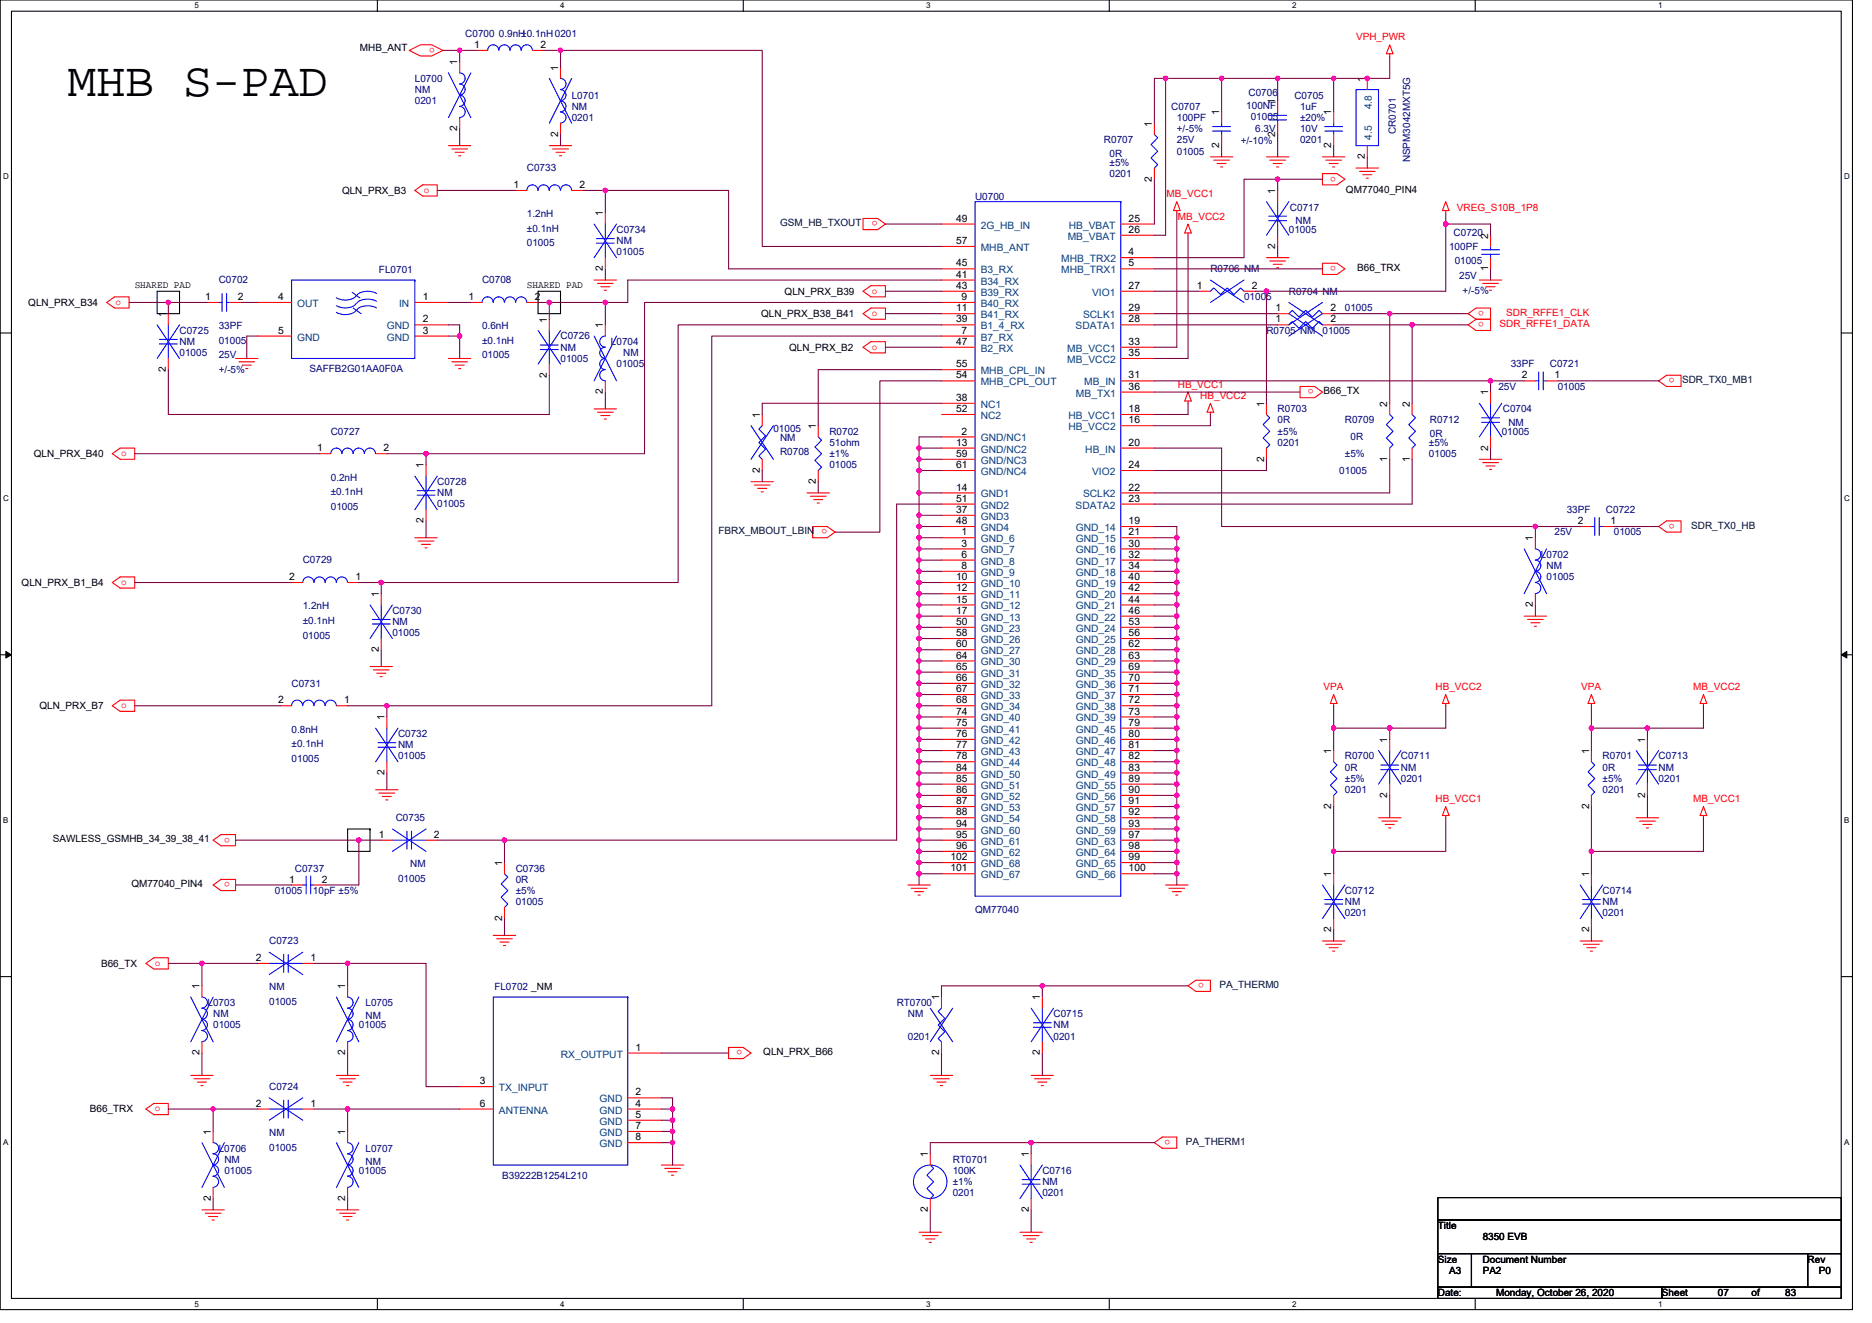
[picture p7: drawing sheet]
<svg xmlns="http://www.w3.org/2000/svg" width="297mm" height="210mm" viewBox="0 0 297 210" stroke-linecap="round" stroke-linejoin="round" font-family="sans-serif">
<defs><g id="words">
<text font-size="7.6" x="10.7" y="15.3">MHB S-PAD</text>
<g font-size="1.6" fill="#000080">
<text x="73.8" y="5.9">C0700 0.9nH±0.1nH0201</text>
<text x="65.8" y="13">L0700</text>
<text x="65.8" y="14.8">NM</text>
<text x="65.8" y="16.5">0201</text>
<text x="90.7" y="15.6">L0701</text>
<text x="90.7" y="17.4">NM</text>
<text x="185.8" y="17.4">C0707</text>
<text x="197.8" y="17.3">100NF</text>
<text x="198.1" y="15.3">C0706</text>
<text x="205.4" y="15.6">C0705</text>
<text x="206.3" y="17.4">1uF</text>
<text x="90.7" y="19.2">0201</text>
<text x="175.2" y="22.8">R0707</text>
<text x="186.7" y="19.2">100PF</text>
<text x="186.7" y="22.8">25V</text>
<text x="186.7" y="21">+/-5%</text>
<text x="196.9" y="22.9">+/-10%</text>
<text x="198.5" y="19">01005</text>
<text x="199.2" y="21">6.3V</text>
<text x="206.3" y="22.8">0201</text>
<text x="206.3" y="21">10V</text>
<text x="206.3" y="19.2">±20%</text>
<text x="221.5" y="21.3" transform="rotate(-90 221.5 21.3)">CR0701</text>
<text x="83.6" y="27.2">C0733</text>
<text x="176.1" y="24.9">0R</text>
<text x="176.1" y="26.3">±5%</text>
<text x="176.1" y="28.1">0201</text>
<text x="186.7" y="24.5">01005</text>
<text x="223.8" y="25.8" transform="rotate(-90 223.8 25.8)">NSPM3042MXT5G</text>
<text x="83.6" y="34.5">1.2nH</text>
<text x="154.7" y="31.8">U0700</text>
<text x="204.7" y="33.4">C0717</text>
<text x="205.6" y="35.6">NM</text>
<text x="83.6" y="36.8">±0.1nH</text>
<text x="83.6" y="39.1">01005</text>
<text x="97.8" y="37">C0734</text>
<text x="97.8" y="38.8">NM</text>
<text x="97.8" y="40.5">01005</text>
<text x="204.5" y="37">01005</text>
<text x="229.9" y="39.6">100PF</text>
<text x="230.6" y="37.5">C0720</text>
<text x="230.8" y="42">01005</text>
<text x="34.7" y="45">C0702</text>
<text x="60.1" y="43.4">FL0701</text>
<text x="76.5" y="45">C0708</text>
<text x="192.1" y="43.2">R0706 NM</text>
<text x="197.4" y="47.6">01005</text>
<text x="204.5" y="46.8">R0704 NM</text>
<text x="231.5" y="44.3">25V</text>
<text x="232.1" y="46.6">+/-5%</text>
<text x="28.5" y="53">C0725</text>
<text x="34.7" y="52.3">33PF</text>
<text x="76.5" y="52.3">0.6nH</text>
<text x="88.9" y="53.9">C0726</text>
<text x="201" y="53">R0705 NM 01005</text>
<text x="213.4" y="49.4">01005</text>
<text x="28.5" y="54.8">NM</text>
<text x="28.5" y="56.5">01005</text>
<text x="34.7" y="54.6">01005</text>
<text x="34.7" y="56.9">25V</text>
<text x="34.7" y="59.2">+/-5%</text>
<text x="49.1" y="59">SAFFB2G01AA0F0A</text>
<text x="76.5" y="54.6">±0.1nH</text>
<text x="76.5" y="56.9">01005</text>
<text x="88.9" y="55.6">NM</text>
<text x="88.9" y="57.4">01005</text>
<text x="96.9" y="54.8">L0704</text>
<text x="97.8" y="58.3">01005</text>
<text x="98.9" y="56.5">NM</text>
<text x="239.7" y="58.3">33PF</text>
<text x="245.9" y="58.3">C0721</text>
<text x="202.7" y="65.4">R0703</text>
<text x="237.8" y="61.9">25V</text>
<text x="238.5" y="65.4">C0704</text>
<text x="247.2" y="61.9">01005</text>
<text x="52.5" y="69">C0727</text>
<text x="122.7" y="68.6">01005</text>
<text x="123.8" y="70">NM</text>
<text x="131.6" y="69">R0702</text>
<text x="131.6" y="70.8">51ohm</text>
<text x="202.7" y="67.2">0R</text>
<text x="202.7" y="69">±5%</text>
<text x="202.7" y="70.8">0201</text>
<text x="213.4" y="67.2">R0709</text>
<text x="214.3" y="69.9">0R</text>
<text x="226.7" y="70.8">±5%</text>
<text x="226.9" y="67.2">R0712</text>
<text x="226.9" y="69.3">0R</text>
<text x="238.3" y="69">01005</text>
<text x="239.3" y="67.6">NM</text>
<text x="52.5" y="76.3">0.2nH</text>
<text x="69.4" y="77">C0728</text>
<text x="123.8" y="72.2">R0708</text>
<text x="131.6" y="72.5">±1%</text>
<text x="131.6" y="74.3">01005</text>
<text x="212.5" y="75.2">01005</text>
<text x="213.4" y="72.5">±5%</text>
<text x="226.7" y="72.5">01005</text>
<text x="52.5" y="78.6">±0.1nH</text>
<text x="52.5" y="80.9">01005</text>
<text x="69.4" y="78.8">NM</text>
<text x="69.4" y="80.5">01005</text>
<text x="248.6" y="81.4">33PF</text>
<text x="254.8" y="81.4">C0722</text>
<text x="48" y="89.4">C0729</text>
<text x="244.5" y="88.5">L0702</text>
<text x="246.7" y="85">25V</text>
<text x="256.1" y="85">01005</text>
<text x="245.4" y="90.3">NM</text>
<text x="245.4" y="92.1">01005</text>
<text x="48" y="96.7">1.2nH</text>
<text x="48" y="99">±0.1nH</text>
<text x="48" y="101.3">01005</text>
<text x="62.3" y="97.4">C0730</text>
<text x="62.3" y="99.2">NM</text>
<text x="62.3" y="101">01005</text>
<text x="46.3" y="109">C0731</text>
<text x="46.3" y="116.3">0.8nH</text>
<text x="46.3" y="118.6">±0.1nH</text>
<text x="63.2" y="117">C0732</text>
<text x="63.2" y="118.8">NM</text>
<text x="46.3" y="120.9">01005</text>
<text x="63.2" y="120.5">01005</text>
<text x="213.4" y="120.5">R0700</text>
<text x="213.4" y="122.3">0R</text>
<text x="213.4" y="124.1">±5%</text>
<text x="213.4" y="125.9">0201</text>
<text x="222.3" y="120.5">C0711</text>
<text x="222.3" y="122.3">NM</text>
<text x="222.3" y="124.1">0201</text>
<text x="254.3" y="120.5">R0701</text>
<text x="254.3" y="122.3">0R</text>
<text x="254.3" y="124.1">±5%</text>
<text x="254.3" y="125.9">0201</text>
<text x="263.2" y="120.5">C0713</text>
<text x="263.2" y="122.3">NM</text>
<text x="263.2" y="124.1">0201</text>
<text x="62.8" y="130.3">C0735</text>
<text x="65.1" y="137.6">NM</text>
<text x="43.6" y="141.9">01005</text>
<text x="46.8" y="138.3">C0737</text>
<text x="49.7" y="141.9">10pF ±5%</text>
<text x="63.2" y="139.9">01005</text>
<text x="81.8" y="138.3">C0736</text>
<text x="81.8" y="140.1">0R</text>
<text x="81.8" y="141.9">±5%</text>
<text x="81.8" y="143.7">01005</text>
<text x="213.4" y="141.9">C0712</text>
<text x="213.4" y="143.7">NM</text>
<text x="254.3" y="141.9">C0714</text>
<text x="254.3" y="143.7">NM</text>
<text x="42.7" y="149.9">C0723</text>
<text x="154.7" y="144.9">QM77040</text>
<text x="213.4" y="145.4">0201</text>
<text x="254.3" y="145.4">0201</text>
<text x="32.9" y="159.7">L0703</text>
<text x="33.8" y="161.4">NM</text>
<text x="42.7" y="157.2">NM</text>
<text x="42.7" y="159.5">01005</text>
<text x="58" y="159.7">L0705</text>
<text x="58" y="161.8">NM</text>
<text x="78.4" y="157.2">FL0702 _NM</text>
<text x="142.3" y="159.7">RT0700</text>
<text x="144.1" y="161.4">NM</text>
<text x="167.2" y="161.4">C0715</text>
<text x="33.8" y="163.2">01005</text>
<text x="56.9" y="163.2">01005</text>
<text x="144.1" y="165">0201</text>
<text x="167.2" y="163.2">NM</text>
<text x="167.2" y="165">0201</text>
<text x="42.7" y="173">C0724</text>
<text x="34.7" y="182.8">L0706</text>
<text x="35.6" y="184.6">NM</text>
<text x="42.7" y="180.3">NM</text>
<text x="42.7" y="182.6">01005</text>
<text x="58" y="182.8">L0707</text>
<text x="58" y="184.9">NM</text>
<text x="151.2" y="184.6">RT0701</text>
<text x="35.6" y="186.3">01005</text>
<text x="56.9" y="186.3">01005</text>
<text x="79.7" y="187.1">B39222B1254L210</text>
<text x="151.2" y="186.3">100K</text>
<text x="151.2" y="188.1">±1%</text>
<text x="151.2" y="189.9">0201</text>
<text x="165.4" y="186.3">C0716</text>
<text x="165.4" y="188.1">NM</text>
<text x="165.4" y="189.9">0201</text>
</g>
<g font-size="1.6">
<text x="57.1" y="8.2">MHB_ANT</text>
<text x="72.6" y="10.3" transform="rotate(-90 72.6 10.3)">1</text>
<text x="75.2" y="7.6">1</text>
<text x="85.7" y="7.6">2</text>
<text x="88.6" y="11.2" transform="rotate(-90 88.6 11.2)">1</text>
<text x="202.3" y="16.5" transform="rotate(-90 202.3 16.5)">1</text>
<text x="216.6" y="13" transform="rotate(-90 216.6 13)">1</text>
<text x="72.6" y="20.8" transform="rotate(-90 72.6 20.8)">2</text>
<text x="88.6" y="21.7" transform="rotate(-90 88.6 21.7)">2</text>
<text x="182.8" y="20.1" transform="rotate(-90 182.8 20.1)">1</text>
<text x="193.5" y="23.5" transform="rotate(-90 193.5 23.5)">2</text>
<text x="193.5" y="18.3" transform="rotate(-90 193.5 18.3)">1</text>
<text x="202.3" y="21.7" transform="rotate(-90 202.3 21.7)">2</text>
<text x="211.2" y="23.5" transform="rotate(-90 211.2 23.5)">2</text>
<text x="211.2" y="18.3" transform="rotate(-90 211.2 18.3)">1</text>
<text x="81.5" y="29.8">1</text>
<text x="92" y="29.8">2</text>
<text x="182.8" y="28.8" transform="rotate(-90 182.8 28.8)">2</text>
<text x="216.6" y="25.3" transform="rotate(-90 216.6 25.3)">2</text>
<text x="54.3" y="30.8">QLN_PRX_B3</text>
<text x="95.7" y="34.3" transform="rotate(-90 95.7 34.3)">1</text>
<text x="151.7" y="35.2">49</text>
<text x="179.1" y="35.2">25</text>
<text x="202.3" y="30.8" transform="rotate(-90 202.3 30.8)">1</text>
<text x="213.6" y="30.6">QM77040_PIN4</text>
<text x="151.7" y="38.7">57</text>
<text x="179.1" y="40.5">4</text>
<text x="179.1" y="37">26</text>
<text x="202.3" y="39.5" transform="rotate(-90 202.3 39.5)">2</text>
<text x="236.1" y="37.9" transform="rotate(-90 236.1 37.9)">2</text>
<text x="21.4" y="45.7">SHARED PAD</text>
<text x="32.6" y="47.6">1</text>
<text x="37.7" y="47.6">2</text>
<text x="44.1" y="47.6">4</text>
<text x="67.1" y="47.6">1</text>
<text x="74.4" y="47.6">1</text>
<text x="83.6" y="45.7">SHARED PAD</text>
<text x="84.9" y="47.6">2</text>
<text x="95.7" y="43.1" transform="rotate(-90 95.7 43.1)">2</text>
<text x="124.5" y="46.8">QLN_PRX_B39</text>
<text x="151.7" y="44.1">41</text>
<text x="151.7" y="45.8">43</text>
<text x="151.7" y="42.3">45</text>
<text x="152.6" y="47.6">9</text>
<text x="179.1" y="42.3">5</text>
<text x="179.1" y="45.8">27</text>
<text x="189.9" y="45.8">1</text>
<text x="198.6" y="45.8">2</text>
<text x="215.3" y="43">B66_TRX</text>
<text x="236.1" y="43.1" transform="rotate(-90 236.1 43.1)">1</text>
<text x="4.5" y="48.5">QLN_PRX_B34</text>
<text x="26.3" y="50.3" transform="rotate(-90 26.3 50.3)">1</text>
<text x="44.1" y="53">5</text>
<text x="67.1" y="51.2">2</text>
<text x="67.1" y="53">3</text>
<text x="86.8" y="51.2" transform="rotate(-90 86.8 51.2)">1</text>
<text x="95.7" y="52.1" transform="rotate(-90 95.7 52.1)">1</text>
<text x="120.8" y="50.3">QLN_PRX_B38_B41</text>
<text x="151.7" y="49.4">11</text>
<text x="151.7" y="51.2">39</text>
<text x="152.6" y="53">7</text>
<text x="179.1" y="51.2">28</text>
<text x="179.1" y="49.4">29</text>
<text x="202.4" y="51.2">1</text>
<text x="202.4" y="49.4">1</text>
<text x="211.1" y="51.2">2</text>
<text x="211.1" y="49.4">2</text>
<text x="26.3" y="59.1" transform="rotate(-90 26.3 59.1)">2</text>
<text x="86.8" y="59.9" transform="rotate(-90 86.8 59.9)">2</text>
<text x="125.2" y="55.6">QLN_PRX_B2</text>
<text x="151.7" y="54.7">47</text>
<text x="151.7" y="58.3">55</text>
<text x="179.1" y="54.7">33</text>
<text x="179.1" y="56.5">35</text>
<text x="95.7" y="62.6" transform="rotate(-90 95.7 62.6)">2</text>
<text x="151.7" y="65.4">52</text>
<text x="151.7" y="60.1">54</text>
<text x="151.7" y="63.6">38</text>
<text x="179.1" y="65.4">18</text>
<text x="179.1" y="60.1">31</text>
<text x="179.1" y="61.9">36</text>
<text x="200.6" y="64.5" transform="rotate(-90 200.6 64.5)">1</text>
<text x="210" y="62.6">B66_TX</text>
<text x="220.1" y="64.5" transform="rotate(-90 220.1 64.5)">2</text>
<text x="223.7" y="64.5" transform="rotate(-90 223.7 64.5)">2</text>
<text x="236.1" y="62.8" transform="rotate(-90 236.1 62.8)">1</text>
<text x="241.5" y="60.1">2</text>
<text x="246.7" y="60.1">1</text>
<text x="50.4" y="71.6">1</text>
<text x="60.9" y="71.6">2</text>
<text x="120.6" y="66.3" transform="rotate(-90 120.6 66.3)">1</text>
<text x="129.5" y="68.1" transform="rotate(-90 129.5 68.1)">1</text>
<text x="151.7" y="70.7">13</text>
<text x="152.6" y="69">2</text>
<text x="179.1" y="67.2">16</text>
<text x="179.1" y="70.7">20</text>
<text x="236.1" y="71.5" transform="rotate(-90 236.1 71.5)">2</text>
<text x="5.4" y="72.5">QLN_PRX_B40</text>
<text x="67.2" y="74.3" transform="rotate(-90 67.2 74.3)">1</text>
<text x="120.6" y="75.1" transform="rotate(-90 120.6 75.1)">2</text>
<text x="129.5" y="76.8" transform="rotate(-90 129.5 76.8)">2</text>
<text x="151.7" y="77.9">14</text>
<text x="151.7" y="72.5">59</text>
<text x="151.7" y="74.3">61</text>
<text x="179.1" y="74.3">24</text>
<text x="179.1" y="77.9">22</text>
<text x="200.6" y="73.3" transform="rotate(-90 200.6 73.3)">2</text>
<text x="220.1" y="73.3" transform="rotate(-90 220.1 73.3)">1</text>
<text x="223.7" y="73.3" transform="rotate(-90 223.7 73.3)">1</text>
<text x="67.2" y="83.1" transform="rotate(-90 67.2 83.1)">2</text>
<text x="151.7" y="81.4">37</text>
<text x="151.7" y="83.2">48</text>
<text x="151.7" y="79.6">51</text>
<text x="179.1" y="83.2">19</text>
<text x="179.1" y="79.6">23</text>
<text x="250.4" y="83.2">2</text>
<text x="255.5" y="83.2">1</text>
<text x="152.6" y="85">1</text>
<text x="152.6" y="86.7">3</text>
<text x="152.6" y="88.5">6</text>
<text x="179.1" y="85">21</text>
<text x="179.1" y="86.7">30</text>
<text x="179.1" y="88.5">32</text>
<text x="243.2" y="85.9" transform="rotate(-90 243.2 85.9)">1</text>
<text x="3.4" y="93">QLN_PRX_B1_B4</text>
<text x="45.9" y="92.1">2</text>
<text x="56.4" y="92.1">1</text>
<text x="60.1" y="94.8" transform="rotate(-90 60.1 94.8)">1</text>
<text x="151.7" y="92.1">10</text>
<text x="151.7" y="93.9">12</text>
<text x="151.7" y="95.6">15</text>
<text x="152.6" y="90.3">8</text>
<text x="179.1" y="90.3">34</text>
<text x="179.1" y="92.1">40</text>
<text x="179.1" y="93.9">42</text>
<text x="179.1" y="95.6">44</text>
<text x="151.7" y="97.4">17</text>
<text x="151.7" y="99.2">50</text>
<text x="151.7" y="101">58</text>
<text x="179.1" y="97.4">46</text>
<text x="179.1" y="99.2">53</text>
<text x="179.1" y="101">56</text>
<text x="243.2" y="96.4" transform="rotate(-90 243.2 96.4)">2</text>
<text x="60.1" y="103.5" transform="rotate(-90 60.1 103.5)">2</text>
<text x="151.7" y="102.7">60</text>
<text x="151.7" y="104.5">64</text>
<text x="151.7" y="106.3">65</text>
<text x="179.1" y="102.7">62</text>
<text x="179.1" y="104.5">63</text>
<text x="179.1" y="106.3">69</text>
<text x="6.3" y="112.5">QLN_PRX_B7</text>
<text x="44.1" y="111.6">2</text>
<text x="54.6" y="111.6">1</text>
<text x="151.7" y="108.1">66</text>
<text x="151.7" y="109.9">67</text>
<text x="151.7" y="111.6">68</text>
<text x="151.7" y="113.4">74</text>
<text x="179.1" y="108.1">70</text>
<text x="179.1" y="109.9">71</text>
<text x="179.1" y="111.6">72</text>
<text x="179.1" y="113.4">73</text>
<text x="61" y="114.3" transform="rotate(-90 61 114.3)">1</text>
<text x="151.7" y="115.2">75</text>
<text x="151.7" y="117">76</text>
<text x="151.7" y="118.7">77</text>
<text x="179.1" y="115.2">79</text>
<text x="179.1" y="117">80</text>
<text x="179.1" y="118.7">81</text>
<text x="211.2" y="119.7" transform="rotate(-90 211.2 119.7)">1</text>
<text x="220.1" y="117.9" transform="rotate(-90 220.1 117.9)">1</text>
<text x="252.1" y="119.7" transform="rotate(-90 252.1 119.7)">1</text>
<text x="261" y="117.9" transform="rotate(-90 261 117.9)">1</text>
<text x="61" y="123.1" transform="rotate(-90 61 123.1)">2</text>
<text x="151.7" y="120.5">78</text>
<text x="151.7" y="122.3">84</text>
<text x="151.7" y="124.1">85</text>
<text x="151.7" y="125.9">86</text>
<text x="179.1" y="120.5">82</text>
<text x="179.1" y="122.3">83</text>
<text x="179.1" y="124.1">89</text>
<text x="179.1" y="125.9">90</text>
<text x="151.7" y="127.6">87</text>
<text x="151.7" y="129.4">88</text>
<text x="151.7" y="131.2">94</text>
<text x="179.1" y="127.6">91</text>
<text x="179.1" y="129.4">92</text>
<text x="179.1" y="131.2">93</text>
<text x="211.2" y="128.4" transform="rotate(-90 211.2 128.4)">2</text>
<text x="220.1" y="126.6" transform="rotate(-90 220.1 126.6)">2</text>
<text x="252.1" y="128.4" transform="rotate(-90 252.1 128.4)">2</text>
<text x="261" y="126.6" transform="rotate(-90 261 126.6)">2</text>
<text x="8.4" y="133.7">SAWLESS_GSMHB_34_39_38_41</text>
<text x="60.1" y="133">1</text>
<text x="68.9" y="133">2</text>
<text x="79.7" y="137.4" transform="rotate(-90 79.7 137.4)">1</text>
<text x="150.8" y="136.5">102</text>
<text x="151.7" y="133">95</text>
<text x="151.7" y="134.7">96</text>
<text x="179.1" y="133">97</text>
<text x="179.1" y="134.7">98</text>
<text x="179.1" y="136.5">99</text>
<text x="20.8" y="140.8">QM77040_PIN4</text>
<text x="45.9" y="140.1">1</text>
<text x="51.1" y="140.1">2</text>
<text x="150.8" y="138.3">101</text>
<text x="179.1" y="138.3">100</text>
<text x="211.2" y="139.2" transform="rotate(-90 211.2 139.2)">1</text>
<text x="252.1" y="139.2" transform="rotate(-90 252.1 139.2)">1</text>
<text x="79.7" y="146.2" transform="rotate(-90 79.7 146.2)">2</text>
<text x="211.2" y="148" transform="rotate(-90 211.2 148)">2</text>
<text x="252.1" y="148" transform="rotate(-90 252.1 148)">2</text>
<text x="16" y="153.4">B66_TX</text>
<text x="40.6" y="152.5">2</text>
<text x="49.3" y="152.5">1</text>
<text x="31.7" y="157" transform="rotate(-90 31.7 157)">1</text>
<text x="54.8" y="157" transform="rotate(-90 54.8 157)">1</text>
<text x="149" y="158.8" transform="rotate(-90 149 158.8)">1</text>
<text x="165" y="158.8" transform="rotate(-90 165 158.8)">1</text>
<text x="31.7" y="167.5" transform="rotate(-90 31.7 167.5)">2</text>
<text x="54.8" y="167.5" transform="rotate(-90 54.8 167.5)">2</text>
<text x="100.9" y="166.8">1</text>
<text x="121.1" y="167.5">QLN_PRX_B66</text>
<text x="149" y="167.5" transform="rotate(-90 149 167.5)">2</text>
<text x="165" y="167.5" transform="rotate(-90 165 167.5)">2</text>
<text x="76.1" y="172.1">3</text>
<text x="100.9" y="173.9">2</text>
<text x="14.3" y="176.6">B66_TRX</text>
<text x="40.6" y="175.6">2</text>
<text x="49.3" y="175.6">1</text>
<text x="76.1" y="175.6">6</text>
<text x="100.9" y="175.6">4</text>
<text x="100.9" y="177.4">5</text>
<text x="100.9" y="179.2">7</text>
<text x="33.4" y="180.1" transform="rotate(-90 33.4 180.1)">1</text>
<text x="54.8" y="180.1" transform="rotate(-90 54.8 180.1)">1</text>
<text x="100.9" y="181">8</text>
<text x="147.2" y="183.7" transform="rotate(-90 147.2 183.7)">1</text>
<text x="163.2" y="183.7" transform="rotate(-90 163.2 183.7)">1</text>
<text x="33.4" y="190.6" transform="rotate(-90 33.4 190.6)">2</text>
<text x="54.8" y="190.6" transform="rotate(-90 54.8 190.6)">2</text>
<text x="147.2" y="192.4" transform="rotate(-90 147.2 192.4)">2</text>
<text x="163.2" y="192.4" transform="rotate(-90 163.2 192.4)">2</text>
<text x="228.1" y="195.1">Title</text>
<text x="235.3" y="196.8">8350 EVB</text>
<text x="228.1" y="200.4">Size</text>
<text x="229.9" y="202.2">A3</text>
<text x="235.3" y="200.4">Document Number</text>
<text x="235.3" y="202.2">PA2</text>
<text x="286.8" y="200.4">Rev</text>
<text x="288.6" y="202.2">P0</text>
<text x="228.1" y="205.7">Date:</text>
<text x="237.4" y="205.7">Monday, October 26, 2020</text>
<text x="263.7" y="205.7">Sheet</text>
<text x="272.6" y="205.7">07</text>
<text x="277.9" y="205.7">of</text>
<text x="283.3" y="205.7">83</text>
</g>
<g font-size="1.6" fill="#f00">
<text x="69" y="7.6" transform="rotate(180 69 7.6)">o</text>
<text x="215.2" y="6.4">VPH_PWR</text>
<text x="212" y="28" transform="rotate(180 212 28)">o</text>
<text x="67.2" y="30.6">o</text>
<text x="139.3" y="35.1" transform="rotate(180 139.3 35.1)">o</text>
<text x="185.1" y="31.3">MB_VCC1</text>
<text x="186.9" y="34.8">MB_VCC2</text>
<text x="231.2" y="33.4">VREG_S10B_1P8</text>
<text x="138.4" y="46.6">o</text>
<text x="212" y="42.2" transform="rotate(180 212 42.2)">o</text>
<text x="18.3" y="48.4">o</text>
<text x="138.4" y="50.1">o</text>
<text x="235.5" y="49.4" transform="rotate(180 235.5 49.4)">o</text>
<text x="235.5" y="51.1" transform="rotate(180 235.5 51.1)">o</text>
<text x="237.9" y="51.9">SDR_RFFE1_DATA</text>
<text x="239" y="50.1">SDR_RFFE1_CLK</text>
<text x="138.4" y="55.5">o</text>
<text x="186.9" y="61.5">HB_VCC1</text>
<text x="190.5" y="63.3">HB_VCC2</text>
<text x="208.4" y="61.8" transform="rotate(180 208.4 61.8)">o</text>
<text x="265.7" y="60" transform="rotate(180 265.7 60)">o</text>
<text x="19.2" y="72.4">o</text>
<text x="265.7" y="83.1" transform="rotate(180 265.7 83.1)">o</text>
<text x="131.3" y="84" transform="rotate(180 131.3 84)">o</text>
<text x="19.2" y="92.8">o</text>
<text x="19.2" y="112.4">o</text>
<text x="210" y="109.5">VPA</text>
<text x="227.8" y="109.5">HB_VCC2</text>
<text x="250.9" y="109.5">VPA</text>
<text x="268.7" y="109.5">MB_VCC2</text>
<text x="227.8" y="127.3">HB_VCC1</text>
<text x="268.7" y="127.3">MB_VCC1</text>
<text x="36.5" y="132.9" transform="rotate(180 36.5 132.9)">o</text>
<text x="36.5" y="140" transform="rotate(180 36.5 140)">o</text>
<text x="24.6" y="153.3">o</text>
<text x="191" y="156" transform="rotate(180 191 156)">o</text>
<text x="117.7" y="166.7" transform="rotate(180 117.7 166.7)">o</text>
<text x="24.6" y="176.4">o</text>
<text x="185.7" y="180.9" transform="rotate(180 185.7 180.9)">o</text>
</g>
<g font-size="1.6" fill="#004080">
<text x="217.7" y="17.4" transform="rotate(-90 217.7 17.4)">4.8</text>
<text x="217.7" y="22.2" transform="rotate(-90 217.7 22.2)">4.5</text>
<text x="155.6" y="36.3">2G_HB_IN</text>
<text x="155.6" y="39.8">MHB_ANT</text>
<text x="168.4" y="41.6">MHB_TRX2</text>
<text x="169.4" y="38.1">MB_VBAT</text>
<text x="169.6" y="36.3">HB_VBAT</text>
<text x="155.6" y="45.2">B34_RX</text>
<text x="155.6" y="46.9">B39_RX</text>
<text x="155.6" y="43.4">B3_RX</text>
<text x="168.4" y="43.4">MHB_TRX1</text>
<text x="173.3" y="46.9">VIO1</text>
<text x="47.2" y="48.7">OUT</text>
<text x="61.4" y="52.3">GND</text>
<text x="63.3" y="48.7">IN</text>
<text x="155.6" y="48.7">B40_RX</text>
<text x="155.6" y="50.5">B41_RX</text>
<text x="155.6" y="52.3">B1_4_RX</text>
<text x="170.7" y="52.3">SDATA1</text>
<text x="171.8" y="50.5">SCLK1</text>
<text x="47.2" y="54.1">GND</text>
<text x="61.4" y="54.1">GND</text>
<text x="155.6" y="54.1">B7_RX</text>
<text x="155.6" y="55.8">B2_RX</text>
<text x="155.6" y="59.4">MHB_CPL_IN</text>
<text x="169.4" y="55.8">MB_VCC1</text>
<text x="169.4" y="57.6">MB_VCC2</text>
<text x="155.6" y="61.2">MHB_CPL_OUT</text>
<text x="155.6" y="64.7">NC1</text>
<text x="170.7" y="63">MB_TX1</text>
<text x="172" y="61.2">MB_IN</text>
<text x="155.6" y="70.1">GND/NC1</text>
<text x="155.6" y="71.8">GND/NC2</text>
<text x="155.6" y="66.5">NC2</text>
<text x="169.5" y="68.3">HB_VCC2</text>
<text x="169.5" y="66.5">HB_VCC1</text>
<text x="172.2" y="71.8">HB_IN</text>
<text x="155.6" y="73.6">GND/NC3</text>
<text x="155.6" y="75.4">GND/NC4</text>
<text x="173.3" y="75.4">VIO2</text>
<text x="155.6" y="79">GND1</text>
<text x="155.6" y="82.5">GND3</text>
<text x="155.6" y="80.7">GND2</text>
<text x="170.7" y="80.7">SDATA2</text>
<text x="171.8" y="79">SCLK2</text>
<text x="155.6" y="84.3">GND4</text>
<text x="155.6" y="86.1">GND_6</text>
<text x="155.6" y="87.8">GND_7</text>
<text x="155.6" y="89.6">GND_8</text>
<text x="170.7" y="84.3">GND_14</text>
<text x="170.7" y="86.1">GND_15</text>
<text x="170.7" y="87.8">GND_16</text>
<text x="170.7" y="89.6">GND_17</text>
<text x="155.6" y="91.4">GND_9</text>
<text x="155.6" y="93.2">GND_10</text>
<text x="155.6" y="95">GND_11</text>
<text x="170.7" y="91.4">GND_18</text>
<text x="170.7" y="93.2">GND_19</text>
<text x="170.7" y="95">GND_20</text>
<text x="155.6" y="96.7">GND_12</text>
<text x="155.6" y="98.5">GND_13</text>
<text x="155.6" y="100.3">GND_23</text>
<text x="170.7" y="96.7">GND_21</text>
<text x="170.7" y="98.5">GND_22</text>
<text x="170.7" y="100.3">GND_24</text>
<text x="155.6" y="102.1">GND_26</text>
<text x="155.6" y="103.8">GND_27</text>
<text x="155.6" y="105.6">GND_30</text>
<text x="155.6" y="107.4">GND_31</text>
<text x="170.7" y="102.1">GND_25</text>
<text x="170.7" y="103.8">GND_28</text>
<text x="170.7" y="105.6">GND_29</text>
<text x="170.7" y="107.4">GND_35</text>
<text x="155.6" y="109.2">GND_32</text>
<text x="155.6" y="111">GND_33</text>
<text x="155.6" y="112.7">GND_34</text>
<text x="170.7" y="109.2">GND_36</text>
<text x="170.7" y="111">GND_37</text>
<text x="170.7" y="112.7">GND_38</text>
<text x="155.6" y="114.5">GND_40</text>
<text x="155.6" y="116.3">GND_41</text>
<text x="155.6" y="118.1">GND_42</text>
<text x="155.6" y="119.8">GND_43</text>
<text x="170.7" y="114.5">GND_39</text>
<text x="170.7" y="116.3">GND_45</text>
<text x="170.7" y="118.1">GND_46</text>
<text x="170.7" y="119.8">GND_47</text>
<text x="155.6" y="121.6">GND_44</text>
<text x="155.6" y="123.4">GND_50</text>
<text x="155.6" y="125.2">GND_51</text>
<text x="170.7" y="121.6">GND_48</text>
<text x="170.7" y="123.4">GND_49</text>
<text x="170.7" y="125.2">GND_55</text>
<text x="155.6" y="127">GND_52</text>
<text x="155.6" y="128.7">GND_53</text>
<text x="155.6" y="130.5">GND_54</text>
<text x="170.7" y="127">GND_56</text>
<text x="170.7" y="128.7">GND_57</text>
<text x="170.7" y="130.5">GND_58</text>
<text x="155.6" y="132.3">GND_60</text>
<text x="155.6" y="134.1">GND_61</text>
<text x="155.6" y="135.8">GND_62</text>
<text x="155.6" y="137.6">GND_68</text>
<text x="170.7" y="132.3">GND_59</text>
<text x="170.7" y="134.1">GND_63</text>
<text x="170.7" y="135.8">GND_64</text>
<text x="170.7" y="137.6">GND_65</text>
<text x="155.6" y="139.4">GND_67</text>
<text x="170.7" y="139.4">GND_66</text>
<text x="89" y="167.9">RX_OUTPUT</text>
<text x="79.2" y="173.2">TX_INPUT</text>
<text x="79.2" y="176.7">ANTENNA</text>
<text x="95.1" y="175">GND</text>
<text x="95.1" y="176.7">GND</text>
<text x="95.1" y="178.5">GND</text>
<text x="95.1" y="180.3">GND</text>
<text x="95.1" y="182.1">GND</text>
</g>
<g font-size="1.6" fill="#000040">
<text x="123.8" y="35.9">GSM_HB_TXOUT</text>
<text x="266.9" y="60.8">SDR_TX0_MB1</text>
<text x="268.3" y="83.9">SDR_TX0_HB</text>
<text x="114" y="84.8">FBRX_MBOUT_LBIN</text>
<text x="193.5" y="156.8">PA_THERM0</text>
<text x="188.1" y="181.7">PA_THERM1</text>
</g>
<g font-size="1.3">
<text x="30.8" y="1.3">5</text>
<text x="88.9" y="1.3">4</text>
<text x="147" y="1.3">3</text>
<text x="205" y="1.3">2</text>
<text x="263.1" y="1.3">1</text>
<text x=".5" y="28.4">D</text>
<text x="292.6" y="28.4">D</text>
<text x=".5" y="79.5">C</text>
<text x="292.6" y="79.5">C</text>
<text x=".5" y="130.6">B</text>
<text x="292.6" y="130.6">B</text>
<text x=".5" y="181.7">A</text>
<text x="292.6" y="181.7">A</text>
<text x="30.8" y="207.4">5</text>
<text x="88.9" y="207.4">4</text>
<text x="147" y="207.4">3</text>
<text x="205" y="207.4">2</text>
<text x="263.1" y="207.4">1</text>
</g>
</g></defs>
<path d="M0 0h293.9v207.9h-293.9zM1.8 1.8h290.4v204.3h-290.4z" fill="none" stroke="#000" stroke-width=".17"/>
<g fill="#fff">
<path d="M30.8 .2h.7v1.4h-.7z"/>
<path d="M30.8 206.3h.7v1.4h-.7z"/>
</g>
<path d="M59.9 0v1.8M59.9 206.1v1.8" fill="none" stroke="#000" stroke-width=".17"/>
<g fill="#fff">
<path d="M88.9 .2h.7v1.4h-.7z"/>
<path d="M88.9 206.3h.7v1.4h-.7z"/>
</g>
<path d="M117.9 0v1.8M117.9 206.1v1.8" fill="none" stroke="#000" stroke-width=".17"/>
<g fill="#fff">
<path d="M147 .2h.7v1.4h-.7z"/>
<path d="M147 206.3h.7v1.4h-.7z"/>
</g>
<path d="M176 0v1.8M176 206.1v1.8" fill="none" stroke="#000" stroke-width=".17"/>
<g fill="#fff">
<path d="M205 .2h.7v1.4h-.7z"/>
<path d="M205 206.3h.7v1.4h-.7z"/>
</g>
<path d="M234.1 0v1.8M234.1 206.1v1.8" fill="none" stroke="#000" stroke-width=".17"/>
<g fill="#fff">
<path d="M263.1 .2h.7v1.4h-.7z"/>
<path d="M263.1 206.3h.7v1.4h-.7z"/>
<path d="M.5 27.3h.9v1.4h-.9z"/>
<path d="M292.6 27.3h.9v1.4h-.9z"/>
<path d="M.5 78.4h.9v1.4h-.9z"/>
<path d="M292.6 78.4h.9v1.4h-.9z"/>
</g>
<path d="M0 52.9h1.8M292.2 52.9h1.7" fill="none" stroke="#000" stroke-width=".17"/>
<g fill="#fff">
<path d="M.5 129.5h.8v1.4h-.8z"/>
<path d="M292.6 129.5h.9v1.4h-.9z"/>
</g>
<path d="M0 103.9h1.8M292.2 103.9h1.7" fill="none" stroke="#000" stroke-width=".17"/>
<path d="M.9 103.4l.9 .5-.9 .5zM292.2 103.9l.8-.5v1z" fill="#000" stroke="#000" stroke-width=".16"/>
<g fill="#fff">
<path d="M.5 180.5h.8v1.4h-.8z"/>
<path d="M292.6 180.5h.9v1.4h-.9z"/>
</g>
<g fill="none" stroke="#000" stroke-width=".17">
<path d="M24.9 46.2h3.6v3.6h-3.6zM28.5 46.2h.1M85.4 46.2h3.5v3.6h-3.5zM88.9 46.2h.1M55.2 131.6h3.5v3.5h-3.5zM58.7 131.6h.1M0 155h1.8M292.2 155h1.7M228.2 190.1h64v3.5h-64zM228.2 193.6h64v5.4h-64zM228.2 199h5.3v5.3h-5.3zM233.5 199h.1"/>
<path d="M233.5 199h53.3v5.3h-53.3zM286.8 199h.1M286.8 199h5.4v5.3h-5.4zM292.2 190.1h.1M292.2 193.6h.1M292.2 199h.1M228.2 204.3h35.5v1.8h-35.5zM263.7 204.3h.1M263.7 204.3h28.5v1.8h-28.5zM292.2 204.3h.1"/>
</g>
<g fill="none" stroke="#f00" stroke-width=".17">
<path d="M64.9 8l1.8-.9h1.8l1.8 .9-1.8 .9h-1.8zM72.9 9.8v1.8M72.9 18.7v1.7M75.6 8h1.8M84.5 8h1.8M88.9 10.7v1.7M88.9 19.6v1.7M183.2 19.6v1.7M193.8 17.8v1.8M202.7 16v1.8M202.7 19.6v1.7M211.6 17.8v1.8"/>
<path d="M217 12.4v1.8M220.5 7.1l.5 1.4h-1zM220.5 8.5v.4M65.8 30.2l1.3-.9h2.3v1.8h-2.3zM71.2 23.1h3.5M71.7 23.6h2.5M72.2 24.2h1.5M72.8 24.7h.3M81.8 30.2h1.8M87.2 23.1h3.5M87.7 23.6h2.5M88.2 24.2h1.5"/>
<path d="M88.8 24.7h.3M90.7 30.2h1.8M96.1 33.8v1.8M136.9 34.7h2.4l1.2 .9-1.2 .8h-2.4zM149.4 35.6h5.3M149.4 39.1h5.3M177.8 35.6h5.4M177.8 37.3h5.4M183.2 26.7v1.7M186.7 32l.6 1.4h-1.1zM186.7 33.4v.4M188.5 35.6l.5 1.4h-1z"/>
<path d="M188.5 37v.3M192.1 24.9h3.5M192.6 25.4h2.5M193.1 26h1.5M193.7 26.5h.3M193.8 21.3v1.8M201 24.9h3.5M201.5 25.4h2.5M202 26h1.5M202.6 26.5h.3M202.7 30.2v1.8M202.7 37.3v1.8"/>
<path d="M209.8 24.9h3.6M209.8 27.6h2.4l1.2 .8-1.2 .9h-2.4zM210.4 25.4h2.5M210.9 26h1.4M211.5 26.5h.3M211.6 21.3v1.8M215.2 26.7h3.5M215.7 27.2h2.5M216.2 27.7h1.5M216.8 28.3h.3M217 23.1v1.8M229.4 32l.5 1.4h-1z"/>
<path d="M229.4 33.4v.4M236.5 37.3v1.8M16.9 48l1.3-.9h2.3v1.8h-2.3zM26.7 49.8v1.8M26.7 56.9v1.8M32.9 48h1.8M36.5 48h1.8M37.4 56.9h3.5M37.9 57.4h2.5M38.4 58h1.5M39 58.5h.3M40.9 48h5.4"/>
<path d="M40.9 53.3h5.4M65.8 48h5.4M65.8 51.6h5.4M65.8 53.3h5.4M71.2 56.9h3.5M71.7 57.4h2.5M72.2 58h1.5M72.8 58.5h.3M74.7 48h1.8M83.6 48h1.8M87.2 50.7v1.8M87.2 57.8v1.8"/>
<path d="M94.3 44.4h3.5M94.8 45h2.5M95.3 45.5h1.5M95.9 46.1h.3M96.1 51.6v1.7M96.1 40.9v1.8M136.9 46.2l1.3-.9h2.3v1.8h-2.3zM136.9 49.8l1.3-.9h2.3v1.8h-2.3zM136.9 55.1l1.3-.9h2.3v1.8h-2.3zM149.4 53.3h5.3M149.4 48h5.3M149.4 49.8h5.3"/>
<path d="M149.4 51.6h5.3M149.4 44.4h5.3M149.4 46.2h5.3M149.4 42.7h5.3M149.4 55.1h5.3M149.4 58.7h5.3M177.8 40.9h5.4M177.8 42.7h5.4M177.8 46.2h5.4M177.8 51.6h5.4M177.8 49.8h5.4M177.8 55.1h5.4"/>
<path d="M177.8 56.9h5.4M190.3 46.2h1.8M197.4 46.2h1.8M201 40.9h3.5M201.5 41.4h2.5M202 42h1.5M202.6 42.5h.3M202.7 51.6h1.8M202.7 49.8h1.8M209.8 41.8h2.4l1.2 .9-1.2 .9h-2.4zM209.8 51.6h1.8M209.8 49.8h1.8"/>
<path d="M233 49.8l1.2-.9h2.3v1.8h-2.3zM233 51.6l1.2-.9h2.3v1.8h-2.3zM234.7 44.4h3.6M235.3 45h2.5M235.8 45.5h1.4M236.3 46.1h.4M236.5 40.9v1.8M17.8 72l1.3-.9h2.3v1.8h-2.3zM50.7 72h1.8M59.6 72h1.8M67.6 73.8v1.8M94.3 64.9h3.5"/>
<path d="M94.8 65.4h2.5M95.3 66h1.5M95.9 66.5h.3M96.1 60.5v1.7M119.2 76.5h3.5M119.7 77h2.5M120.2 77.5h1.5M120.8 78.1h.3M120.9 65.8v1.8M120.9 72.9v1.8M128.1 78.2h3.5M128.6 78.8h2.5"/>
<path d="M129.1 79.3h1.5M129.7 79.8h.3M129.8 67.6v1.7M129.8 74.7v1.8M149.4 69.3h5.3M149.4 71.1h5.3M149.4 78.2h5.3M149.4 65.8h5.3M149.4 60.5h5.3M149.4 72.9h5.3M149.4 64h5.3M149.4 74.7h5.3"/>
<path d="M177.8 67.6h5.4M177.8 65.8h5.4M177.8 71.1h5.4M177.8 78.2h5.4M177.8 74.7h5.4M177.8 60.5h5.4M177.8 62.2h5.4M188.5 62.2l.5 1.4h-1zM188.5 63.6v.4M192.1 64l.5 1.4h-1.1zM192.1 65.4v.4M201 64v1.8"/>
<path d="M201 71.1v1.8M206.3 61.3h2.3l1.2 .9-1.2 .9h-2.3zM220.5 71.1v1.8M220.5 64v1.8M224.1 71.1v1.8M224.1 64v1.8M234.7 72.9h3.6M235.3 73.4h2.5M235.8 74h1.4M236.3 74.5h.4M236.5 62.2v1.8M236.5 69.3v1.8"/>
<path d="M241.8 60.5h1.8M245.4 60.5h1.8M263.2 60.5l1.2-.9h2.3v1.7h-2.3zM17.8 92.5l1.3-.9h2.3v1.7h-2.3zM46.3 92.5h1.7M55.2 92.5h1.7M60.5 94.2v1.8M65.8 85.3h3.6M66.4 85.9h2.5M66.9 86.4h1.4M67.4 87h.4M67.6 80.9v1.8"/>
<path d="M128.9 83.6h2.4l1.2 .9-1.2 .8h-2.4zM149.4 81.8h5.3M149.4 83.6h5.3M149.4 80h5.3M149.4 85.3h5.3M149.4 87.1h5.3M149.4 88.9h5.3M149.4 90.7h5.3M149.4 92.5h5.3M149.4 94.2h5.3M149.4 96h5.3M149.4 97.8h5.3"/>
<path d="M149.4 99.6h5.3M177.8 80h5.4M177.8 83.6h5.4M177.8 85.3h5.4M177.8 87.1h5.4M177.8 88.9h5.4M177.8 90.7h5.4M177.8 92.5h5.4M177.8 94.2h5.4M177.8 96h5.4M177.8 97.8h5.4M177.8 99.6h5.4"/>
<path d="M241.8 97.8h3.6M242.4 98.3h2.5M242.9 98.8h1.4M243.5 99.4h.3M243.6 85.3v1.8M243.6 94.2v1.8M250.7 83.6h1.8M254.3 83.6h1.8M263.2 83.6l1.2-.9h2.3v1.8h-2.3zM17.8 112l1.3-.9h2.3v1.8h-2.3zM44.5 112h1.8M53.4 112h1.8"/>
<path d="M58.7 105.8h3.6M59.2 106.3h2.5M59.8 106.8h1.4M60.3 107.4h.4M60.5 101.3v1.8M61.4 113.8v1.8M149.4 101.3h5.3M149.4 103.1h5.3M149.4 104.9h5.3M149.4 106.7h5.3M149.4 108.5h5.3M149.4 110.2h5.3"/>
<path d="M149.4 112h5.3M149.4 113.8h5.3M149.4 115.6h5.3M149.4 117.3h5.3M149.4 119.1h5.3M177.8 101.3h5.4M177.8 103.1h5.4M177.8 104.9h5.4M177.8 106.7h5.4M177.8 108.5h5.4M177.8 110.2h5.4M177.8 112h5.4"/>
<path d="M177.8 113.8h5.4M177.8 115.6h5.4M177.8 117.3h5.4M177.8 119.1h5.4M211.6 110.2l.5 1.5h-1zM211.6 111.7v.3M211.6 119.1v1.8M220.5 117.3v1.8M229.4 110.2l.5 1.5h-1zM229.4 111.7v.3M252.5 110.2l.5 1.5h-1zM252.5 111.7v.3"/>
<path d="M252.5 119.1v1.8M261.4 117.3v1.8M270.3 110.2l.5 1.5h-1zM270.3 111.7v.3M33.8 133.3l1.3-.8h2.3v1.7h-2.3zM59.6 125.3h3.6M60.1 125.9h2.5M60.5 133.3h1.8M60.7 126.4h1.4M61.2 127h.3M61.4 120.9v1.8M67.6 133.3h1.8"/>
<path d="M80 136.9v1.8M149.4 120.9h5.3M149.4 122.7h5.3M149.4 124.5h5.3M149.4 126.2h5.3M149.4 128h5.3M149.4 129.8h5.3M149.4 131.6h5.3M149.4 133.3h5.3M149.4 135.1h5.3M149.4 138.7h5.3M149.4 136.9h5.3"/>
<path d="M177.8 120.9h5.4M177.8 122.7h5.4M177.8 124.5h5.4M177.8 126.2h5.4M177.8 128h5.4M177.8 129.8h5.4M177.8 131.6h5.4M177.8 133.3h5.4M177.8 135.1h5.4M177.8 136.9h5.4M177.8 138.7h5.4M211.6 126.2v1.8"/>
<path d="M211.6 138.7v1.8M218.7 129.8h3.6M219.3 130.3h2.5M219.8 130.9h1.4M220.3 131.4h.4M220.5 124.5v1.7M229.4 128l.5 1.4h-1zM229.4 129.4v.4M252.5 126.2v1.8M252.5 138.7v1.8M259.6 129.8h3.6M260.2 130.3h2.5"/>
<path d="M260.7 130.9h1.4M261.2 131.4h.4M261.4 124.5v1.7M270.3 128l.5 1.4h-1zM270.3 129.4v.4M23.2 152.9l1.2-.9h2.3v1.8h-2.3zM32 156.5v1.7M33.8 140.5l1.3-.9h2.3v1.8h-2.3zM40.9 152.9h1.8M46.3 140.5h1.7M48 152.9h1.8M49.8 140.5h1.8"/>
<path d="M55.2 156.5v1.7M78.3 148.5h3.5M78.8 149h2.5M79.3 149.5h1.5M79.9 150.1h.3M80 144v1.8M144.1 140.5h3.5M144.6 141h2.5M145.1 141.5h1.5M145.7 142.1h.3M149.4 158.2v1.8M165.4 158.2v1.8"/>
<path d="M185 140.5h3.5M185.5 141h2.5M186 141.5h1.4M186.6 142.1h.3M188.5 156.5l1.3-.9h2.3v1.8h-2.3zM209.8 149.4h3.6M210.4 149.9h2.5M210.9 150.4h1.4M211.5 151h.3M211.6 145.8v1.8M250.7 149.4h3.6M251.3 149.9h2.5"/>
<path d="M251.8 150.4h1.4M252.3 151h.4M252.5 145.8v1.8M23.2 176l1.2-.9h2.3v1.8h-2.3zM30.3 170.7h3.5M30.8 171.2h2.5M31.3 171.7h1.5M31.9 172.3h.3M32 165.4v1.7M33.8 179.6v1.8M40.9 176h1.8M48 176h1.8"/>
<path d="M53.4 170.7h3.5M53.9 171.2h2.5M54.4 171.7h1.5M55 172.3h.3M55.2 179.6v1.8M55.2 165.4v1.7M72.9 172.5h5.4M72.9 176h5.4M99.6 167.1h5.3M99.6 174.2h5.3M99.6 176h5.3M99.6 177.8h5.3"/>
<path d="M99.6 179.6h5.3M115.6 166.2h2.3l1.3 .9-1.3 .9h-2.3zM147.6 170.7h3.6M148.1 171.2h2.5M148.7 171.7h1.4M149.2 172.3h.4M149.4 165.4v1.7M163.6 170.7h3.6M164.1 171.2h2.5M164.7 171.7h1.4M165.2 172.3h.4M165.4 165.4v1.7"/>
<path d="M32 192h3.6M32.6 192.6h2.5M33.1 193.1h1.4M33.7 193.6h.3M33.8 188.5v1.7M53.4 192h3.5M53.9 192.6h2.5M54.4 193.1h1.5M55 193.6h.3M55.2 188.5v1.7M99.6 181.4h5.3M104.9 184.9h3.6"/>
<path d="M105.5 185.4h2.5M106 186h1.4M106.5 186.5h.4M145.8 195.6h3.6M146.4 196.1h2.5M146.9 196.6h1.4M147.4 197.2h.4M147.6 183.1v1.8M147.6 190.2v1.8M161.8 195.6h3.6M162.4 196.1h2.5M162.9 196.6h1.4"/>
<path d="M163.4 197.2h.4M163.6 183.1v1.8M163.6 190.2v1.8M183.2 181.4l1.2-.9h2.3v1.7h-2.3z"/>
</g>
<g fill="none" stroke="#00f" stroke-width=".17">
<path d="M71.2 11.6l3.5 7.1M72.9 11.6a.88 .88 0 0 1 .9 .8 .88 .88 0 0 1-.9 .9 .89 .89 0 0 1 .9 .9 .89 .89 0 0 1-.9 .9M72.9 15.1a.88 .88 0 0 1 .9 .9 .88 .88 0 0 1-.9 .9M72.9 16.9a.88 .88 0 0 1 .9 .9 .88 .88 0 0 1-.9 .8M74.7 11.6l-3.5 7.1M77.4 8a.88 .88 0 0 1 .9-.9 .88 .88 0 0 1 .8 .9M79.2 8a.88 .88 0 0 1 .8-.9 .88 .88 0 0 1 .9 .9 .89 .89 0 0 1 .9-.9 .89 .89 0 0 1 .9 .9 .89 .89 0 0 1 .9-.9 .89 .89 0 0 1 .9 .9M87.2 12.4l3.5 7.2M88.9 12.4a.88 .88 0 0 1 .9 .9 .88 .88 0 0 1-.9 .9M88.9 14.2a.88 .88 0 0 1 .9 .9 .88 .88 0 0 1-.9 .9 .89 .89 0 0 1 .9 .9 .89 .89 0 0 1-.9 .9 .89 .89 0 0 1 .9 .8 .89 .89 0 0 1-.9 .9M90.7 12.4l-3.5 7.2M193.8 19.6v.5"/>
<path d="M201.3 18.3h2.8M201.3 19h2.8M202.7 17.8v.5M202.7 19v.6M211.6 19.6v.5M215.2 14.2h3.5v8.9h-3.5zM218.7 14.2h.1M90.7 30.2a.89 .89 0 0 0-.9-.9 .89 .89 0 0 0-.9 .9 .89 .89 0 0 0-.9-.9 .89 .89 0 0 0-.9 .9 .89 .89 0 0 0-.8-.9 .89 .89 0 0 0-.9 .9 .88 .88 0 0 0-.9-.9 .88 .88 0 0 0-.9 .9M94.3 35.6l3.5 5.3M94.6 37.9h2.9M94.6 38.6h2.9M96.1 35.6v2.3"/>
<path d="M96.1 38.6v2.3M97.8 35.6l-3.5 5.3M154.7 32h23.1v110.2h-23.1zM177.8 32h.1M183.2 21.3l.5 .6-1.1 1 1.1 1.1-1.1 1.1 1.1 1-.5 .6M192.4 20.1h2.9M192.4 20.8h2.9M193.8 20.8v.5M201 32l3.5 5.3M201.3 34.3h2.8M201.3 35h2.8M202.7 32v2.3"/>
<path d="M202.7 35v2.3M204.5 32l-3.5 5.3M210.2 20.1h2.8M210.2 20.8h2.8M211.6 20.8v.5M235.1 39.6h2.8M236.5 39.1v.5M24.9 51.6l3.6 5.3M25.3 53.9h2.8M25.3 54.6h2.8M26.7 51.6v2.3M26.7 54.6v2.3"/>
<path d="M28.5 51.6l-3.6 5.3M34.7 48h.5M35.2 46.6v2.8M36 46.6v2.8M36 48h.5M46.3 44.4h19.5v12.5h-19.5zM55.9 46.4l1.2 .9M56 48.9l1.3 .9M56.5 49.2a2.57 2.57 0 0 1-3.1 .4M56.5 46.9a2.6 2.6 0 0 1-3.1 .4M56.5 48.2a2.56 2.56 0 0 1-3.1 .3M59.8 46.6a2.98 2.98 0 0 0-3 .1l-.2 .2"/>
<path d="M59.8 48.9a2.98 2.98 0 0 0-3 .1l-.2 .2M59.8 47.8a3 3 0 0 0-3 .1l-.2 .3M65.8 44.4h.1M76.5 48a.88 .88 0 0 1 .9-.9 .88 .88 0 0 1 .8 .9 .89 .89 0 0 1 .9-.9 .89 .89 0 0 1 .9 .9M80 48a.88 .88 0 0 1 .9-.9 .88 .88 0 0 1 .9 .9M81.8 48a.88 .88 0 0 1 .9-.9 .88 .88 0 0 1 .9 .9M85.4 52.5l3.5 5.3M85.7 54.8h2.9M85.7 55.5h2.9M87.2 52.5v2.3M87.2 55.5v2.3M88.9 52.5l-3.5 5.3"/>
<path d="M94.3 53.3l3.5 7.2M96 53.3a.88 .88 0 0 0-.8 .9 .88 .88 0 0 0 .8 .9 .89 .89 0 0 0-.8 .9 .89 .89 0 0 0 .8 .9 .89 .89 0 0 0-.8 .9 .89 .89 0 0 0 .8 .9 .89 .89 0 0 0-.8 .8 .89 .89 0 0 0 .8 .9M97.8 53.3l-3.5 7.2M192.1 44.5l5.3 3.5M192.1 46.2l.5-.5 1.1 1.1 1-1.1 1.1 1.1 1.1-1.1 .5 .5M197.4 44.5l-5.3 3.5M204.5 48l5.3 3.6-.5-.6-1.1 1.1-1-1.1-1.1 1.1-1.1-1.1-.5 .6 5.3-3.6M204.5 53.3l5.3-3.5-.5-.5-1.1 1-1-1-1.1 1-1.1-1-.5 .5 5.3 3.5M235.1 40.4h2.8M236.5 40.4v.5M244.2 59v2.9M244.9 59v2.9"/>
<path d="M56 72a.89 .89 0 0 0-.9-.9 .89 .89 0 0 0-.9 .9 .88 .88 0 0 0-.8-.9 .88 .88 0 0 0-.9 .9M57.8 72a.88 .88 0 0 0-.9-.9 .88 .88 0 0 0-.9 .9M59.6 72a.88 .88 0 0 0-.9-.9 .88 .88 0 0 0-.9 .9M65.8 75.6l3.6 5.3M66.2 77.9h2.8M66.2 78.6h2.8M67.6 75.6v2.3M67.6 78.6v2.3M69.4 75.6l-3.6 5.3M119.2 67.6l3.5 5.3M120.9 67.6l-.5 .5 1.1 1.1-1.1 1 1.1 1.1-1.1 1.1 .5 .5M122.7 67.6l-3.5 5.3"/>
<path d="M129.8 69.3l.6 .6-1.1 1.1 1.1 1-1.1 1.1 1.1 1-.6 .6M201 65.8l.5 .5-1.1 1.1 1.1 1.1-1.1 1 1.1 1.1-.5 .5M220.5 65.8l.5 .5-1 1.1 1 1.1-1 1 1 1.1-.5 .5M224.1 65.8l.5 .5-1.1 1.1 1.1 1.1-1.1 1 1.1 1.1-.5 .5M234.7 64l3.6 5.3M235.1 66.3h2.8M235.1 67h2.8M236.5 64v2.3M236.5 67v2.3M238.3 64l-3.6 5.3M243.6 60.5h.6M244.9 60.5h.5"/>
<path d="M48 92.4a.88 .88 0 0 1 .9-.8 .88 .88 0 0 1 .9 .8M49.8 92.4a.88 .88 0 0 1 .9-.8 .88 .88 0 0 1 .9 .8M51.6 92.4a.88 .88 0 0 1 .9-.8 .88 .88 0 0 1 .9 .8M53.4 92.4a.88 .88 0 0 1 .9-.8 .88 .88 0 0 1 .8 .8M58.7 96l3.6 5.3M59.1 98.3h2.8M59.1 99h2.8M60.5 96v2.3M60.5 99v2.3M62.3 96l-3.6 5.3M241.8 87.1l3.6 7.1M243.6 87.1a.88 .88 0 0 1 .9 .9 .88 .88 0 0 1-.9 .9 .89 .89 0 0 1 .9 .9 .89 .89 0 0 1-.9 .9"/>
<path d="M243.6 90.7a.88 .88 0 0 1 .9 .9 .88 .88 0 0 1-.9 .8M243.6 92.5a.88 .88 0 0 1 .9 .8 .88 .88 0 0 1-.9 .9M245.4 87.1l-3.6 7.1M252.5 83.6h.5M253 82.1v2.9M253.8 82.1v2.9M253.8 83.6h.5M46.3 112a.89 .89 0 0 1 .9-.9 .89 .89 0 0 1 .8 .9 .88 .88 0 0 1 .9-.9 .88 .88 0 0 1 .9 .9M49.8 112a.88 .88 0 0 1 .9-.9 .88 .88 0 0 1 .9 .9M51.6 112a.88 .88 0 0 1 .9-.9 .88 .88 0 0 1 .9 .9M59.6 115.6l3.6 5.3M60 117.9h2.8"/>
<path d="M60 118.6h2.8M61.4 115.6v2.3M61.4 118.6v2.3M63.2 115.6l-3.6 5.3M218.7 119.1l3.6 5.4M220.5 119.1v2.3M222.3 119.1l-3.6 5.4M259.6 119.1l3.6 5.4M261.4 119.1v2.3M263.2 119.1l-3.6 5.4M48.6 139v2.9M49.3 139v2.9"/>
<path d="M62.3 133.3h2.3M62.3 131.6l5.3 3.5M64.6 131.9v2.9M65.3 131.9v2.9M65.3 133.3h2.3M67.6 131.6l-5.3 3.5M80 138.7l.6 .5-1.1 1.1 1.1 1.1-1.1 1 1.1 1.1-.6 .5M211.6 120.9l.5 .5-1 1.1 1 1.1-1 1 1 1.1-.5 .5M219.1 121.4h2.8M219.1 122.2h2.8M220.5 122.2v2.3M252.5 120.9l.5 .5-1 1.1 1 1.1-1 1 1 1.1-.5 .5"/>
<path d="M260 121.4h2.8M260 122.2h2.8M261.4 122.2v2.3M30.3 158.2l3.5 7.2M32 158.2a.88 .88 0 0 1 .9 .9 .88 .88 0 0 1-.9 .9M33.8 158.2l-3.5 7.2M42.7 151.1l5.3 3.6M42.7 152.9h2.3M45 151.5v2.8M45.7 151.5v2.8M45.7 152.9h2.3M48 151.1l-5.3 3.6"/>
<path d="M48 140.5h.6M49.3 140.5h.5M53.4 158.2l3.5 7.2M55.1 158.2a.88 .88 0 0 1 .9 .9 .88 .88 0 0 1-.9 .9M56.9 158.2l-3.5 7.2M78.3 158.2h21.3v26.7h-21.3zM99.6 158.2h.1M209.8 140.5l3.6 5.3M210.2 142.8h2.8M210.2 143.5h2.8M211.6 140.5v2.3M211.6 143.5v2.3"/>
<path d="M213.4 140.5l-3.6 5.3M250.7 140.5l3.6 5.3M251.1 142.8h2.8M251.1 143.5h2.8M252.5 140.5v2.3M252.5 143.5v2.3M254.3 140.5l-3.6 5.3M32 160a.88 .88 0 0 1 .9 .9 .88 .88 0 0 1-.9 .9M32 161.8a.88 .88 0 0 1 .9 .9 .88 .88 0 0 1-.9 .9M32 163.6a.88 .88 0 0 1 .9 .9 .88 .88 0 0 1-.9 .8M42.7 174.2l5.3 3.6M42.7 176h2.3"/>
<path d="M45 174.6v2.8M45.7 174.6v2.8M45.7 176h2.3M48 174.2l-5.3 3.6M55.1 160a.88 .88 0 0 1 .9 .9 .88 .88 0 0 1-.9 .9M55.1 161.8a.88 .88 0 0 1 .9 .9 .88 .88 0 0 1-.9 .9M55.1 163.6a.88 .88 0 0 1 .9 .9 .88 .88 0 0 1-.9 .8M147.6 160l3.6 5.4M149.4 160l-.5 .5 1 1.1-1 1.1 1 1-1 1.1 .5 .6M151.2 160l-3.6 5.4M163.6 160l3.6 5.4M164 162.3h2.8"/>
<path d="M164 163h2.8M165.4 160v2.3M165.4 163v2.4M167.2 160l-3.6 5.4M32 181.4l3.6 7.1M33.8 181.4a.88 .88 0 0 1 .9 .8 .88 .88 0 0 1-.9 .9M33.8 183.1a.88 .88 0 0 1 .9 .9 .88 .88 0 0 1-.9 .9 .89 .89 0 0 1 .9 .9 .89 .89 0 0 1-.9 .9 .89 .89 0 0 1 .9 .9 .89 .89 0 0 1-.9 .8M35.6 181.4l-3.6 7.1M53.4 181.4l3.5 7.1M55.1 181.4a.88 .88 0 0 1 .9 .8 .88 .88 0 0 1-.9 .9M55.1 183.1a.88 .88 0 0 1 .9 .9 .88 .88 0 0 1-.9 .9 .89 .89 0 0 1 .9 .9 .89 .89 0 0 1-.9 .9 .89 .89 0 0 1 .9 .9 .89 .89 0 0 1-.9 .8M56.9 181.4l-3.5 7.1"/>
<path d="M147.6 184.9l.5 .5-1 1.1 1 1.1-1 1 1 1.1-.5 .5M161.8 184.9l3.6 5.3M162.2 187.2h2.8M162.2 187.9h2.8M163.6 184.9v2.3M163.6 187.9v2.3M165.4 184.9l-3.6 5.3"/>
<circle cx="147.6" cy="187.6" r="2.66"/>
</g>
<g fill="none" stroke="#800040" stroke-width=".17">
<path d="M70.3 8h2.6M72.9 8h2.7M72.9 8v1.8M86.3 8h2.6M88.9 8v2.7M88.9 8h32v31.1h28.5M185 12.4v24.9h-1.8M185 12.4h-1.8v7.2M185 12.4h8.8M193.8 12.4v5.4M193.8 12.4h8.9M202.7 12.4h8.9"/>
<path d="M202.7 12.4v3.6M211.6 12.4v5.4M220.5 8.9v3.5h-8.9M69.4 30.2h12.4M72.9 20.4v2.7M88.9 21.3v1.8M92.5 30.2h3.6M96.1 30.2v3.6M96.1 30.2h19.5v12.5h33.8M140.5 35.6h8.9M183.2 28.4v7.2M186.7 33.8v21.3h-3.5"/>
<path d="M188.5 37.3v19.6h-5.3M193.8 23.1v1.8M202.7 21.3v3.6M202.7 39.1v1.8M202.7 28.4h-5.3v12.5h-14.2M209.8 28.4h-7.1v1.8M211.6 23.1v1.8M217 24.9v1.8M229.4 33.8v1.8M229.4 35.6v10.6h-28.4M229.4 35.6h7.1v1.7M20.5 48h6.2"/>
<path d="M26.7 48h6.2M26.7 58.7v7.1h60.5v-6.2M26.7 48v1.8M38.3 48h2.6M40.9 53.3h-1.7v3.6M71.2 48h3.5M71.2 51.6h1.7v1.7M71.2 53.3h1.7M72.9 53.3v3.6M85.4 48h1.8M87.2 48h8.9M87.2 48v2.7"/>
<path d="M96.1 48v3.6M96.1 42.7v1.7M140.5 46.2h8.9M140.5 49.8h8.9M140.5 55.1h8.9M149.4 58.7h-19.6v8.9M149.4 44.4h-49.8v3.6h-3.5M149.4 48h-47.1v24h-34.7M149.4 51.6h-41.8v40.9h-47.1M149.4 53.3h-36.5v58.7h-51.5M183.2 46.2h7.1M183.2 42.7h26.6"/>
<path d="M183.2 49.8h19.5M183.2 51.6h19.5M199.2 46.2h1.8M201 46.2v17.8M211.6 49.8h8.9M211.6 51.6h12.5M220.5 49.8v14.2M220.5 49.8h12.5M224.1 51.6v12.4M224.1 51.6h8.9M236.5 42.7v1.7M21.4 72h29.3"/>
<path d="M61.4 72h6.2M67.6 72v1.8M96.1 62.2v2.7M120.9 74.7v1.8M129.8 76.5v1.7M145.8 71.1h3.6M145.8 78.2v3.6M145.8 72.9v1.8M145.8 74.7v3.5M145.8 71.1v1.8M145.8 78.2h3.6M145.8 72.9h3.6"/>
<path d="M145.8 74.7h3.6M149.4 69.3h-3.6v1.8M149.4 64h-28.5v1.8M149.4 60.5h-9.8v24h-7.1M183.2 62.2h23.1M183.2 71.1h10.6v12.5M183.2 60.5h53.3M188.5 64v1.8h-5.3M192.1 65.8v1.8h-8.9M201 72.9v1.8h-17.8M220.5 72.9v5.3h-37.3M224.1 72.9v7.1h-40.9"/>
<path d="M236.5 60.5h5.3M236.5 71.1v1.8M236.5 60.5v1.7M247.2 60.5h16M21.4 92.5h24.9M56.9 92.5h3.6M60.5 92.5v1.7M67.6 82.7v2.6M145.8 87.1h3.6M145.8 88.9h3.6M145.8 90.7h3.6M145.8 92.5h3.6"/>
<path d="M145.8 94.2h3.6M145.8 96h3.6M145.8 97.8h3.6M145.8 99.6h3.6M145.8 87.1v1.8M145.8 81.8v1.8M145.8 83.6v1.7M145.8 85.3v1.8M145.8 88.9v1.8M145.8 90.7v1.8M145.8 92.5v1.7M145.8 94.2v1.8"/>
<path d="M145.8 96v1.8M145.8 97.8v1.8M145.8 99.6v1.7M145.8 81.8h3.6M145.8 83.6h3.6M145.8 85.3h3.6M149.4 80h-7.1v53.3h-62.3v3.6M183.2 83.6h3.5v1.7M183.2 87.1h3.5M183.2 85.3h3.5M183.2 88.9h3.5M183.2 90.7h3.5"/>
<path d="M183.2 92.5h3.5M183.2 94.2h3.5M183.2 96h3.5M183.2 97.8h3.5M183.2 99.6h3.5M186.7 85.3v1.8M186.7 87.1v1.8M186.7 88.9v1.8M186.7 90.7v1.8M186.7 92.5v1.7M186.7 94.2v1.8M186.7 96v1.8"/>
<path d="M186.7 97.8v1.8M186.7 99.6v1.7M193.8 83.6h49.8M243.6 96v1.8M250.7 83.6h-7.1v1.7M256.1 83.6h7.1M21.4 112h23.1M55.2 112h6.2M60.5 103.1v2.7M61.4 112v1.8M145.8 101.3h3.6M145.8 103.1h3.6"/>
<path d="M145.8 104.9h3.6M145.8 110.2h3.6M145.8 112h3.6M145.8 113.8h3.6M145.8 115.6h3.6M145.8 117.3h3.6M145.8 119.1h3.6M145.8 101.3v1.8M145.8 104.9v1.8M145.8 110.2v1.8M145.8 112v1.8M145.8 117.3v1.8"/>
<path d="M145.8 119.1v1.8M145.8 103.1v1.8M145.8 106.7v1.8M145.8 108.5v1.7M145.8 113.8v1.8M145.8 115.6v1.7M145.8 106.7h3.6M145.8 108.5h3.6M183.2 101.3h3.5M183.2 104.9h3.5M183.2 110.2h3.5M183.2 112h3.5"/>
<path d="M183.2 117.3h3.5M183.2 119.1h3.5M183.2 103.1h3.5M183.2 106.7h3.5M183.2 108.5h3.5M183.2 113.8h3.5M183.2 115.6h3.5M186.7 101.3v1.8M186.7 103.1v1.8M186.7 104.9v1.8M186.7 108.5v1.7M186.7 110.2v1.8"/>
<path d="M186.7 112v1.8M186.7 113.8v1.8M186.7 115.6v1.7M186.7 117.3v1.8M186.7 119.1v1.8M186.7 106.7v1.8M211.6 112v3.6M211.6 115.6v3.5M211.6 115.6h8.9M220.5 115.6v1.7M229.4 112v3.6h-8.9M252.5 115.6v3.5"/>
<path d="M252.5 112v3.6M252.5 115.6h8.9M261.4 115.6v1.7M270.3 112v3.6h-8.9M37.4 133.3h19.5M60.5 133.4h-3.6v7.1h-5.3M61.4 122.7v2.6M69.4 133.3h10.6M145.8 120.9h3.6M145.8 122.7h3.6M145.8 126.2h3.6M145.8 128h3.6"/>
<path d="M145.8 129.8h3.6M145.8 131.6h3.6M145.8 133.3h3.6M145.8 135.1h3.6M145.8 136.9h3.6M145.8 138.7h3.6M145.8 120.9v1.8M145.8 122.7v1.8M145.8 129.8v1.8M145.8 131.6v1.7M145.8 136.9v1.8M145.8 126.2v1.8"/>
<path d="M145.8 128v1.8M145.8 133.4v1.7M145.8 135.1v1.8M145.8 138.7v1.8M145.8 124.5v1.7M145.8 124.5h3.6M183.2 120.9h3.5M183.2 122.7h3.5M183.2 124.5h3.5M183.2 129.8h3.5M183.2 131.6h3.5M183.2 136.9h3.5"/>
<path d="M183.2 126.2h3.5M183.2 128h3.5M183.2 133.3h3.5M183.2 135.1h3.5M183.2 138.7h3.5M186.7 120.9v1.8M186.7 122.7v1.8M186.7 124.5v1.7M186.7 126.2v1.8M186.7 128v1.8M186.7 129.8v1.8M186.7 131.6v1.7"/>
<path d="M186.7 133.4v1.7M186.7 135.1v1.8M186.7 136.9v1.8M186.7 138.7v1.8M211.6 128v7.1M211.6 135.1v3.6M220.5 126.2v3.6M229.4 129.8v5.3h-17.8M252.5 128v7.1M252.5 135.1v3.6M261.4 126.2v3.6M270.3 129.8v5.3h-17.8"/>
<path d="M26.7 152.9h5.3M32 152.9h8.9M32 152.9v3.6M37.4 140.5h8.9M49.8 152.9h5.4M55.2 152.9h12.4v19.6h5.3M55.2 152.9v3.6M80 145.8v2.7M165.4 156.5h-16v1.7M165.4 156.5v1.7M165.4 156.5h23.1M211.6 147.6v1.8"/>
<path d="M252.5 147.6v1.8M26.7 176h7.1M32 167.1v3.6M33.8 176h7.1M33.8 176v3.6M49.8 176h5.4M55.2 167.1v3.6M55.2 176v3.6M55.2 176h17.7M104.9 174.2h1.8v1.8M104.9 176h1.8M104.9 177.8h1.8"/>
<path d="M104.9 179.6h1.8M104.9 167.1h10.7M106.7 176v1.8M106.7 177.8v1.8M106.7 179.6v1.8M149.4 167.1v3.6M165.4 167.1v3.6M33.8 190.2v1.8M55.2 190.2v1.8M104.9 181.4h1.8M106.7 181.4v3.5M147.6 192v3.6"/>
<path d="M163.6 181.4h-16v1.7M163.6 181.4v1.7M163.6 192v3.6M163.6 181.4h19.6"/>
</g>
<g fill="#f0f" stroke="#f0f" stroke-width=".17">
<circle cx="211.6" cy="115.6" r=".35"/>
<circle cx="220.5" cy="115.6" r=".35"/>
<circle cx="211.6" cy="135.1" r=".35"/>
<circle cx="252.5" cy="135.1" r=".35"/>
<circle cx="165.4" cy="156.5" r=".35"/>
<circle cx="163.6" cy="181.3" r=".35"/>
<circle cx="261.4" cy="115.6" r=".35"/>
<circle cx="252.5" cy="115.6" r=".35"/>
<circle cx="193.8" cy="12.4" r=".35"/>
<circle cx="184.9" cy="12.4" r=".35"/>
<circle cx="211.6" cy="12.4" r=".35"/>
<circle cx="202.7" cy="12.4" r=".35"/>
<circle cx="229.4" cy="35.5" r=".35"/>
<circle cx="72.9" cy="8" r=".35"/>
<circle cx="236.5" cy="60.4" r=".35"/>
<circle cx="145.8" cy="78.2" r=".35"/>
<circle cx="145.8" cy="81.8" r=".35"/>
<circle cx="145.8" cy="83.6" r=".35"/>
<circle cx="243.6" cy="83.6" r=".35"/>
<circle cx="145.8" cy="85.3" r=".35"/>
<circle cx="186.7" cy="85.3" r=".35"/>
<circle cx="145.8" cy="87.1" r=".35"/>
<circle cx="186.7" cy="87.1" r=".35"/>
<circle cx="145.8" cy="88.9" r=".35"/>
<circle cx="186.7" cy="88.9" r=".35"/>
<circle cx="145.8" cy="90.7" r=".35"/>
<circle cx="186.7" cy="90.7" r=".35"/>
<circle cx="145.8" cy="92.4" r=".35"/>
<circle cx="186.7" cy="92.4" r=".35"/>
<circle cx="145.8" cy="94.2" r=".35"/>
<circle cx="186.7" cy="94.2" r=".35"/>
<circle cx="145.8" cy="96" r=".35"/>
<circle cx="186.7" cy="96" r=".35"/>
<circle cx="145.8" cy="97.8" r=".35"/>
<circle cx="186.7" cy="97.8" r=".35"/>
<circle cx="145.8" cy="99.6" r=".35"/>
<circle cx="186.7" cy="99.6" r=".35"/>
<circle cx="145.8" cy="101.3" r=".35"/>
<circle cx="186.7" cy="101.3" r=".35"/>
<circle cx="145.8" cy="103.1" r=".35"/>
<circle cx="186.7" cy="103.1" r=".35"/>
<circle cx="145.8" cy="104.9" r=".35"/>
<circle cx="186.7" cy="106.7" r=".35"/>
<circle cx="186.7" cy="104.9" r=".35"/>
<circle cx="145.8" cy="106.7" r=".35"/>
<circle cx="145.8" cy="108.4" r=".35"/>
<circle cx="186.7" cy="108.4" r=".35"/>
<circle cx="145.8" cy="110.2" r=".35"/>
<circle cx="186.7" cy="110.2" r=".35"/>
<circle cx="145.8" cy="112" r=".35"/>
<circle cx="186.7" cy="112" r=".35"/>
<circle cx="145.8" cy="113.8" r=".35"/>
<circle cx="186.7" cy="113.8" r=".35"/>
<circle cx="145.8" cy="115.6" r=".35"/>
<circle cx="186.7" cy="115.6" r=".35"/>
<circle cx="145.8" cy="117.3" r=".35"/>
<circle cx="186.7" cy="117.3" r=".35"/>
<circle cx="145.8" cy="119.1" r=".35"/>
<circle cx="186.7" cy="119.1" r=".35"/>
<circle cx="145.8" cy="120.9" r=".35"/>
<circle cx="186.7" cy="120.9" r=".35"/>
<circle cx="145.8" cy="122.7" r=".35"/>
<circle cx="186.7" cy="122.7" r=".35"/>
<circle cx="186.7" cy="124.4" r=".35"/>
<circle cx="145.8" cy="126.2" r=".35"/>
<circle cx="186.7" cy="126.2" r=".35"/>
<circle cx="145.8" cy="128" r=".35"/>
<circle cx="186.7" cy="128" r=".35"/>
<circle cx="145.8" cy="129.8" r=".35"/>
<circle cx="186.7" cy="129.8" r=".35"/>
<circle cx="145.8" cy="131.6" r=".35"/>
<circle cx="186.7" cy="131.6" r=".35"/>
<circle cx="145.8" cy="133.3" r=".35"/>
<circle cx="186.7" cy="133.3" r=".35"/>
<circle cx="145.8" cy="135.1" r=".35"/>
<circle cx="186.7" cy="135.1" r=".35"/>
<circle cx="145.8" cy="136.9" r=".35"/>
<circle cx="186.7" cy="136.9" r=".35"/>
<circle cx="145.8" cy="138.7" r=".35"/>
<circle cx="186.7" cy="138.7" r=".35"/>
<circle cx="72.9" cy="53.3" r=".35"/>
<circle cx="220.5" cy="49.8" r=".35"/>
<circle cx="224.1" cy="51.5" r=".35"/>
<circle cx="200.9" cy="46.2" r=".35"/>
<circle cx="145.8" cy="124.4" r=".35"/>
<circle cx="145.8" cy="72.9" r=".35"/>
<circle cx="145.8" cy="74.7" r=".35"/>
<circle cx="216.9" cy="12.4" r=".35"/>
<circle cx="145.8" cy="71.1" r=".35"/>
<circle cx="32" cy="152.9" r=".35"/>
<circle cx="33.8" cy="176" r=".35"/>
<circle cx="55.1" cy="176" r=".35"/>
<circle cx="106.7" cy="176" r=".35"/>
<circle cx="106.7" cy="179.6" r=".35"/>
<circle cx="106.7" cy="177.8" r=".35"/>
<circle cx="106.7" cy="181.3" r=".35"/>
<circle cx="96" cy="48" r=".35"/>
<circle cx="87.1" cy="48" r=".35"/>
<circle cx="26.7" cy="48" r=".35"/>
<circle cx="88.9" cy="8" r=".35"/>
<circle cx="96" cy="30.2" r=".35"/>
<circle cx="60.5" cy="92.4" r=".35"/>
<circle cx="61.4" cy="112" r=".35"/>
<circle cx="55.1" cy="152.9" r=".35"/>
<circle cx="202.7" cy="28.4" r=".35"/>
<circle cx="56.9" cy="133.3" r=".35"/>
<circle cx="80" cy="133.3" r=".35"/>
<circle cx="67.6" cy="72" r=".35"/>
</g>
<use href="#words"/>
</svg>
